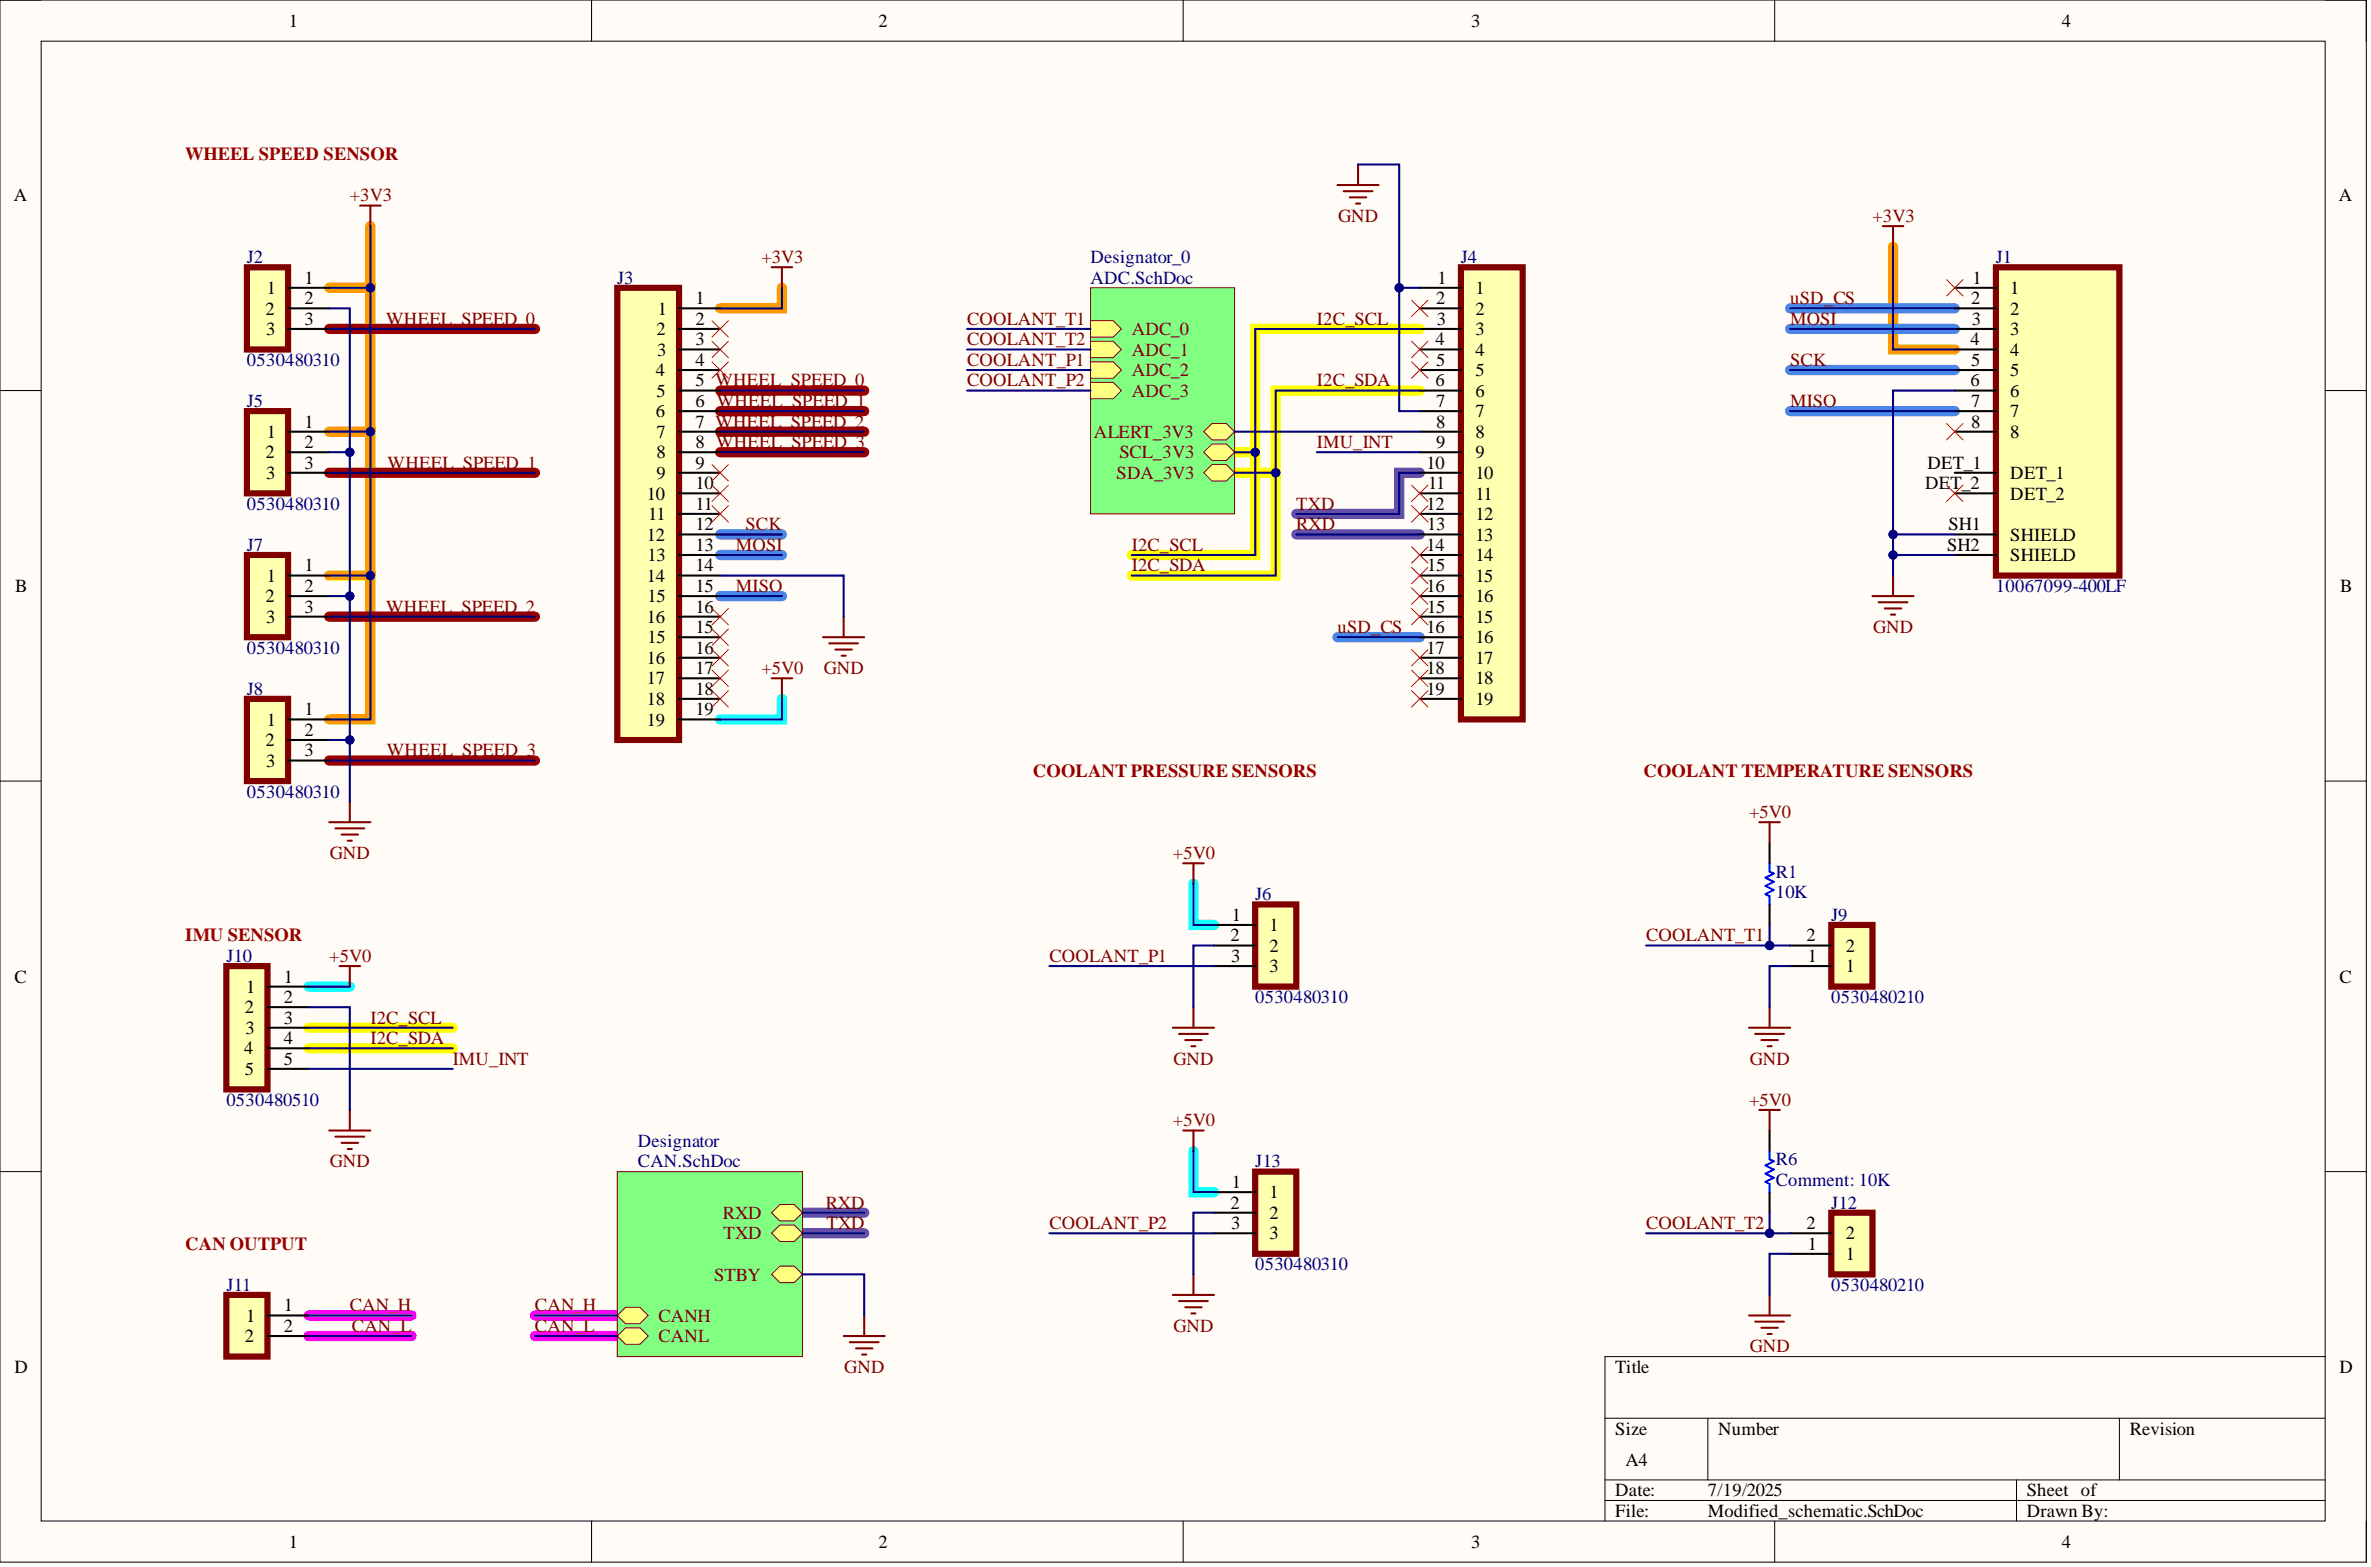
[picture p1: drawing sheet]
<svg xmlns="http://www.w3.org/2000/svg" width="292mm" height="193mm" viewBox="0 0 292 193" stroke-linecap="round" stroke-linejoin="round" font-family="sans-serif">
<defs><g id="words">
<g font-size="2.3">
<text x="35.6" y="3.3">1</text>
<text x="108.2" y="3.3">2</text>
<text x="181.3" y="3.3">3</text>
<text x="254" y="3.3">4</text>
<text x="1.7" y="24.8">A</text>
<text x="288.1" y="24.8">A</text>
<text x="37.5" y="34.9">1</text>
<text x="177.1" y="34.9">1</text>
<text x="243" y="34.9">1</text>
<text x="32.7" y="38.7">2</text>
<text x="32.8" y="41.3">3</text>
<text x="32.9" y="36.2">1</text>
<text x="37.5" y="37.5">2</text>
<text x="37.5" y="40">3</text>
<text x="80.9" y="41.3">2</text>
<text x="81" y="38.7">1</text>
<text x="85.7" y="37.5">1</text>
<text x="85.7" y="40">2</text>
<text x="176.9" y="37.5">2</text>
<text x="177" y="40">3</text>
<text x="181.8" y="36.2">1</text>
<text x="181.8" y="38.7">2</text>
<text x="181.8" y="41.3">3</text>
<text x="242.9" y="37.5">2</text>
<text x="242.9" y="40">3</text>
<text x="247.7" y="36.2">1</text>
<text x="247.7" y="38.7">2</text>
<text x="247.7" y="41.3">3</text>
<text x="80.8" y="46.3">4</text>
<text x="81" y="43.8">3</text>
<text x="85.7" y="42.5">3</text>
<text x="85.7" y="45.1">4</text>
<text x="85.7" y="47.6">5 WHEEL_SPEED_0</text>
<text x="176.9" y="42.5">4</text>
<text x="176.9" y="47.6">6</text>
<text x="176.9" y="45.1">5</text>
<text x="181.8" y="43.8">4</text>
<text x="181.8" y="46.3">5</text>
<text x="242.8" y="42.5">4</text>
<text x="242.8" y="47.6">6</text>
<text x="242.9" y="45.1">5</text>
<text x="247.7" y="43.8">4</text>
<text x="247.7" y="46.3">5</text>
<text x="32.9" y="53.9">1</text>
<text x="37.5" y="52.7">1</text>
<text x="80.8" y="51.4">6</text>
<text x="80.9" y="48.9">5</text>
<text x="80.9" y="53.9">7</text>
<text x="85.7" y="50.1">6 WHEEL_SPEED_1</text>
<text x="85.7" y="52.7">7 WHEEL_SPEED_2</text>
<text x="176.9" y="50.1">7</text>
<text x="176.9" y="52.7">8</text>
<text x="181.8" y="48.9">6</text>
<text x="181.8" y="51.4">7</text>
<text x="181.8" y="53.9">8</text>
<text x="242.9" y="50.1">7</text>
<text x="242.9" y="52.7">8</text>
<text x="247.7" y="48.9">6</text>
<text x="247.7" y="51.4">7</text>
<text x="247.7" y="53.9">8</text>
<text x="32.7" y="56.5">2</text>
<text x="32.8" y="59">3</text>
<text x="37.5" y="55.2">2</text>
<text x="37.5" y="57.7">3</text>
<text x="80.9" y="56.5">8</text>
<text x="80.9" y="59">9</text>
<text x="85.7" y="55.2">8 WHEEL_SPEED_3</text>
<text x="85.7" y="57.7">9</text>
<text x="175.8" y="57.7">10</text>
<text x="176.9" y="55.2">9</text>
<text x="181.8" y="56.5">9</text>
<text x="181.8" y="59">10</text>
<text x="237.4" y="57.7">DET_1</text>
<text x="247.7" y="59">DET_1</text>
<text x="79.7" y="61.5">10</text>
<text x="79.9" y="64">11</text>
<text x="85.7" y="60.2">10</text>
<text x="85.7" y="62.8">11</text>
<text x="85.7" y="65.3">12</text>
<text x="175.8" y="62.8">12</text>
<text x="175.8" y="65.3">13</text>
<text x="175.9" y="60.2">11</text>
<text x="181.8" y="61.5">11</text>
<text x="181.8" y="64">12</text>
<text x="237.2" y="60.2">DET_2</text>
<text x="240.1" y="65.3">SH1</text>
<text x="247.7" y="61.5">DET_2</text>
<text x="32.9" y="71.6">1</text>
<text x="37.5" y="70.4">1</text>
<text x="79.7" y="66.6">12</text>
<text x="79.7" y="71.6">14</text>
<text x="79.8" y="69.1">13</text>
<text x="85.7" y="67.8">13</text>
<text x="85.7" y="70.4">14</text>
<text x="175.8" y="67.8">14</text>
<text x="175.8" y="70.4">15</text>
<text x="181.8" y="66.6">13</text>
<text x="181.8" y="69.1">14</text>
<text x="181.8" y="71.6">15</text>
<text x="239.9" y="67.8">SH2</text>
<text x="247.7" y="66.6">SHIELD</text>
<text x="247.7" y="69.1">SHIELD</text>
<text x="1.9" y="72.9">B</text>
<text x="32.7" y="74.2">2</text>
<text x="32.8" y="76.7">3</text>
<text x="37.5" y="72.9">2</text>
<text x="37.5" y="75.4">3</text>
<text x="79.7" y="76.7">16</text>
<text x="79.8" y="74.2">15</text>
<text x="85.7" y="72.9">15</text>
<text x="85.7" y="75.4">16</text>
<text x="85.7" y="78">15</text>
<text x="175.8" y="72.9">16</text>
<text x="175.8" y="78">16</text>
<text x="175.8" y="75.4">15</text>
<text x="181.8" y="74.2">16</text>
<text x="181.8" y="76.7">15</text>
<text x="288.3" y="72.9">B</text>
<text x="79.7" y="81.8">16</text>
<text x="79.8" y="79.2">15</text>
<text x="85.7" y="80.5">16</text>
<text x="85.7" y="83">17</text>
<text x="175.8" y="80.5">17</text>
<text x="175.8" y="83">18</text>
<text x="181.8" y="79.2">16</text>
<text x="181.8" y="81.8">17</text>
<text x="32.9" y="89.4">1</text>
<text x="37.5" y="88.1">1</text>
<text x="79.7" y="84.3">17</text>
<text x="79.7" y="86.8">18</text>
<text x="79.7" y="89.4">19</text>
<text x="85.7" y="85.6">18</text>
<text x="85.7" y="88.1">19</text>
<text x="175.8" y="85.6">19</text>
<text x="181.8" y="84.3">18</text>
<text x="181.8" y="86.8">19</text>
<text x="32.7" y="91.9">2</text>
<text x="32.8" y="94.4">3</text>
<text x="37.5" y="90.6">2</text>
<text x="37.5" y="93.2">3</text>
<text x="151.8" y="113.4">1</text>
<text x="151.6" y="115.9">2</text>
<text x="151.7" y="118.5">3</text>
<text x="156.4" y="114.7">1</text>
<text x="156.4" y="117.2">2</text>
<text x="156.4" y="119.7">3</text>
<text x="222.6" y="115.9">2</text>
<text x="222.7" y="118.5">1</text>
<text x="227.4" y="119.7">1</text>
<text x="227.4" y="117.2">2</text>
<text x="1.8" y="121">C</text>
<text x="30.2" y="124.8">2</text>
<text x="30.3" y="122.3">1</text>
<text x="35" y="121">1</text>
<text x="35" y="123.5">2</text>
<text x="288.2" y="121">C</text>
<text x="30.1" y="129.9">4</text>
<text x="30.3" y="127.3">3</text>
<text x="35" y="126.1">3</text>
<text x="35" y="128.6">4</text>
<text x="35" y="131.1">5</text>
<text x="30.2" y="132.4">5</text>
<text x="151.6" y="148.8">2</text>
<text x="151.8" y="146.3">1</text>
<text x="156.4" y="147.6">1</text>
<text x="151.7" y="151.4">3</text>
<text x="156.4" y="150.1">2</text>
<text x="156.4" y="152.6">3</text>
<text x="222.6" y="151.4">2</text>
<text x="222.7" y="153.9">1</text>
<text x="227.4" y="155.2">1</text>
<text x="227.4" y="152.6">2</text>
<text x="35" y="161.5">1</text>
<text x="30.2" y="165.3">2</text>
<text x="30.3" y="162.8">1</text>
<text x="35" y="164">2</text>
<text x="1.8" y="169.1">D</text>
<text x="199" y="169.1">Title</text>
<text x="288.2" y="169.1">D</text>
<text x="199" y="176.7">Size</text>
<text x="211.7" y="176.7">Number</text>
<text x="262.4" y="176.7">Revision</text>
<text x="199" y="184.3">Date:</text>
<text x="200.3" y="180.5">A4</text>
<text x="210.4" y="184.3">7/19/2025</text>
<text x="249.7" y="184.3">Sheet of</text>
<text x="35.6" y="190.6">1</text>
<text x="108.2" y="190.6">2</text>
<text x="181.3" y="190.6">3</text>
<text x="199" y="186.8">File:</text>
<text x="210.4" y="186.8">Modified_schematic.SchDoc</text>
<text x="249.7" y="186.8">Drawn By:</text>
<text x="254" y="190.6">4</text>
</g>
<g font-size="2.3" fill="#980000">
<text x="22.8" y="19.7">WHEEL SPEED SENSOR</text>
<text x="127.3" y="95.7">COOLANT PRESSURE SENSORS</text>
<text x="202.5" y="95.7">COOLANT TEMPERATURE SENSORS</text>
<text x="22.8" y="115.9">IMU SENSOR</text>
<text x="22.8" y="153.9">CAN OUTPUT</text>
</g>
<g font-size="2.3" fill="#800000">
<text x="43.1" y="24.8">+3V3</text>
<text x="164.9" y="27.3">GND</text>
<text x="230.7" y="27.3">+3V3</text>
<text x="93.8" y="32.4">+3V3</text>
<text x="47.6" y="40">WHEEL_SPEED_0</text>
<text x="119.1" y="40">COOLANT_T1</text>
<text x="139.4" y="41.3">ADC_0</text>
<text x="162.2" y="40">I2C_SCL</text>
<text x="220.5" y="37.5">uSD_CS</text>
<text x="220.5" y="40">MOSI</text>
<text x="119.1" y="42.5">COOLANT_T2</text>
<text x="119.1" y="45.1">COOLANT_P1</text>
<text x="119.1" y="47.6">COOLANT_P2</text>
<text x="139.4" y="43.8">ADC_1</text>
<text x="139.4" y="46.3">ADC_2</text>
<text x="162.2" y="47.6">I2C_SDA</text>
<text x="220.5" y="45.1">SCK</text>
<text x="134.8" y="53.9">ALERT_3V3</text>
<text x="139.4" y="48.9">ADC_3</text>
<text x="220.5" y="50.1">MISO</text>
<text x="47.7" y="57.7">WHEEL_SPEED_1</text>
<text x="137.6" y="59">SDA_3V3</text>
<text x="137.9" y="56.5">SCL_3V3</text>
<text x="162.2" y="55.2">IMU_INT</text>
<text x="91.9" y="65.3">SCK</text>
<text x="159.7" y="62.8">TXD</text>
<text x="159.7" y="65.3">RXD</text>
<text x="90.7" y="67.8">MOSI</text>
<text x="139.4" y="67.8">I2C_SCL</text>
<text x="139.4" y="70.4">I2C_SDA</text>
<text x="47.6" y="75.4">WHEEL_SPEED_2</text>
<text x="90.7" y="72.9">MISO</text>
<text x="164.8" y="78">uSD_CS</text>
<text x="230.8" y="78">GND</text>
<text x="93.8" y="83">+5V0</text>
<text x="101.5" y="83">GND</text>
<text x="47.7" y="93.2">WHEEL_SPEED_3</text>
<text x="215.5" y="100.7">+5V0</text>
<text x="40.6" y="105.8">GND</text>
<text x="144.5" y="105.8">+5V0</text>
<text x="40.6" y="118.5">+5V0</text>
<text x="129.3" y="118.5">COOLANT_P1</text>
<text x="202.8" y="115.9">COOLANT_T1</text>
<text x="45.6" y="126.1">I2C_SCL</text>
<text x="45.6" y="128.6">I2C_SDA</text>
<text x="55.8" y="131.1">IMU_INT</text>
<text x="144.6" y="131.1">GND</text>
<text x="215.6" y="131.1">GND</text>
<text x="215.5" y="136.2">+5V0</text>
<text x="40.6" y="143.8">GND</text>
<text x="144.5" y="138.7">+5V0</text>
<text x="101.7" y="148.8">RXD</text>
<text x="89.1" y="150.1">RXD</text>
<text x="89.1" y="152.6">TXD</text>
<text x="101.8" y="151.4">TXD</text>
<text x="129.3" y="151.4">COOLANT_P2</text>
<text x="202.8" y="151.4">COOLANT_T2</text>
<text x="43.1" y="161.5">CAN_H</text>
<text x="65.9" y="161.5">CAN_H</text>
<text x="88" y="157.7">STBY</text>
<text x="43.3" y="164">CAN_L</text>
<text x="65.9" y="164">CAN_L</text>
<text x="81.1" y="162.8">CANH</text>
<text x="81.1" y="165.3">CANL</text>
<text x="144.6" y="164">GND</text>
<text x="215.6" y="166.6">GND</text>
<text x="104" y="169.1">GND</text>
</g>
<g font-size="2.3" fill="#000080">
<text x="30.4" y="32.4">J2</text>
<text x="76" y="34.9">J3</text>
<text x="134.4" y="32.4">Designator_0</text>
<text x="134.4" y="34.9">ADC.SchDoc</text>
<text x="180" y="32.4">J4</text>
<text x="245.9" y="32.4">J1</text>
<text x="30.4" y="45.1">0530480310</text>
<text x="30.4" y="50.1">J5</text>
<text x="30.4" y="62.8">0530480310</text>
<text x="30.4" y="67.8">J7</text>
<text x="245.9" y="72.9">10067099-400LF</text>
<text x="30.4" y="80.5">0530480310</text>
<text x="30.4" y="85.6">J8</text>
<text x="30.4" y="98.2">0530480310</text>
<text x="154.6" y="110.9">J6</text>
<text x="218.8" y="108.1">R1</text>
<text x="218.8" y="110.6">10K</text>
<text x="225.6" y="113.4">J9</text>
<text x="27.9" y="118.5">J10</text>
<text x="154.6" y="123.5">0530480310</text>
<text x="225.6" y="123.5">0530480210</text>
<text x="27.9" y="136.2">0530480510</text>
<text x="78.6" y="141.2">Designator</text>
<text x="78.6" y="143.8">CAN.SchDoc</text>
<text x="154.6" y="143.8">J13</text>
<text x="218.8" y="143.5">R6</text>
<text x="218.8" y="146.1">Comment: 10K</text>
<text x="225.6" y="148.8">J12</text>
<text x="27.9" y="159">J11</text>
<text x="154.6" y="156.4">0530480310</text>
<text x="225.6" y="159">0530480210</text>
</g>
</g></defs>
<path d="M0 0h291.5v192.4h-291.5z" fill-rule="evenodd" fill="#fffcf8"/>
<path d="M0 0h291.5v192.4h-291.5z" fill="none" stroke="#000" stroke-width=".12"/>
<path d="M5.1 5.1h281.4v182.2h-281.4z" fill-rule="evenodd" fill="#fffcf8"/>
<g fill="none" stroke="#000" stroke-width=".12">
<path d="M0 0h5.1M5.1 5.1h281.4v182.2h-281.4zM72.9 0v5.1M145.8 0v5.1M218.6 0v5.1M286.5 0h5v5.1M0 48.1h5.1M286.5 48.1h5M0 96.2h5.1M286.5 96.2h5M0 144.3h5.1M286.5 144.3h5"/>
<path d="M197.7 174.7h88.8M210.4 174.7v7.5M261.1 174.7v7.5M286.5 167.1h-88.8v20.2M72.9 187.3v5.1M145.8 187.3v5.1M197.7 182.2h88.8M197.7 184.8h88.8M218.6 187.3v5.1M248.4 182.2v5.1M291.5 187.3v5.1"/>
</g>
<path d="M40.6 35.4h5v17.8M45.6 27.8v7.6M96.3 35.4v2.6h-7.6M233.2 30.4v12.6h7.6M40.6 53.2h5v17.7M40.6 70.9h5v17.7h-5" fill="none" stroke="#f90" stroke-width="1.3"/>
<path d="M220.5 38h20.3M220.5 40.5h20.3M220.5 45.6h20.3M220.5 50.6h20.3M88.7 65.8h7.6M88.7 68.3h7.6M88.7 73.4h7.6M164.8 78.5h10.1" fill="none" stroke="#4a86e8" stroke-width="1.3"/>
<path d="M96.3 86.1v2.5h-7.6M147 108.8v5.1h2.6M38 121.5h5.1M147 141.7v5.1h2.6" fill="none" stroke="#0ff" stroke-width="1.3"/>
<path d="M40.6 40.5h25.3M40.6 58.2h25.3M88.7 48.1h17.8M88.7 50.6h17.8M88.7 53.2h17.8M88.7 55.7h17.8M40.6 75.9h25.3M40.6 93.7h25.3" fill="none" stroke="#980000" stroke-width="1.3"/>
<path d="M38 162h12.7M38 164.5h12.7M65.9 162h10.1M65.9 164.5h10.1" fill="none" stroke="#f0f" stroke-width="1.3"/>
<path d="M174.9 58.2h-2.5v5.1h-12.7M159.7 65.8h15.2M98.9 149.3h7.6M98.9 151.9h7.6" fill="none" stroke="#674ea7" stroke-width="1.3"/>
<path d="M154.6 55.7v12.6h-15.2M157.2 58.2v12.7h-17.8M174.9 40.5h-20.3v15.2h-2.5M174.9 48.1h-17.7v10.1h-5.1M38 126.6h17.8M38 129.1h17.8" fill="none" stroke="#ff0" stroke-width="1.3"/>
<path d="M180 32.9h7.6v55.7h-7.6z" fill-rule="evenodd" fill="#ffffb0"/>
<path d="M180 32.9h7.6v55.7h-7.6z" fill="none" stroke="#800000" stroke-width=".76"/>
<g fill="none" stroke="#000" stroke-width=".25">
<path d="M174.9 35.4h5.1M174.9 38h5.1M174.9 40.5h5.1M174.9 43h5.1M174.9 45.6h5.1M174.9 48.1h5.1M174.9 50.6h5.1M174.9 53.2h5.1M174.9 55.7h5.1M174.9 58.2h5.1M174.9 60.8h5.1M174.9 63.3h5.1"/>
<path d="M174.9 65.8h5.1M174.9 68.3h5.1M174.9 70.9h5.1M174.9 73.4h5.1M174.9 75.9h5.1M174.9 78.5h5.1M174.9 81h5.1M174.9 83.5h5.1M174.9 86.1h5.1"/>
</g>
<path d="M76 35.4h7.7v55.7h-7.7z" fill-rule="evenodd" fill="#ffffb0"/>
<path d="M76 35.4h7.7v55.7h-7.7z" fill="none" stroke="#800000" stroke-width=".76"/>
<g fill="none" stroke="#000" stroke-width=".25">
<path d="M83.7 38h5M83.7 40.5h5M83.7 43h5M83.7 45.6h5M83.7 48.1h5M83.7 50.6h5M83.7 53.2h5M83.7 55.7h5M83.7 58.2h5M83.7 60.8h5M83.7 63.3h5M83.7 65.8h5"/>
<path d="M83.7 68.3h5M83.7 70.9h5M83.7 73.4h5M83.7 75.9h5M83.7 78.5h5M83.7 81h5M83.7 83.5h5M83.7 86.1h5M83.7 88.6h5"/>
</g>
<path d="M225.6 113.9h5.1v7.6h-5.1z" fill-rule="evenodd" fill="#ffffb0"/>
<path d="M225.6 113.9h5.1v7.6h-5.1z" fill="none" stroke="#800000" stroke-width=".76"/>
<path d="M220.5 119h5.1M220.5 116.4h5.1" fill="none" stroke="#000" stroke-width=".25"/>
<path d="M154.6 111.4h5.1v10.1h-5.1z" fill-rule="evenodd" fill="#ffffb0"/>
<path d="M154.6 111.4h5.1v10.1h-5.1z" fill="none" stroke="#800000" stroke-width=".76"/>
<path d="M149.6 113.9h5M149.6 116.4h5M149.6 119h5" fill="none" stroke="#000" stroke-width=".25"/>
<path d="M27.9 119h5.1v15.2h-5.1z" fill-rule="evenodd" fill="#ffffb0"/>
<path d="M27.9 119h5.1v15.2h-5.1z" fill="none" stroke="#800000" stroke-width=".76"/>
<path d="M33 121.5h5M33 124h5M33 126.6h5M33 129.1h5M33 131.6h5" fill="none" stroke="#000" stroke-width=".25"/>
<path d="M30.4 32.9h5.1v10.1h-5.1z" fill-rule="evenodd" fill="#ffffb0"/>
<path d="M30.4 32.9h5.1v10.1h-5.1z" fill="none" stroke="#800000" stroke-width=".76"/>
<path d="M35.5 35.4h5.1M35.5 38h5.1M35.5 40.5h5.1" fill="none" stroke="#000" stroke-width=".25"/>
<path d="M30.4 50.6h5.1v10.2h-5.1z" fill-rule="evenodd" fill="#ffffb0"/>
<path d="M30.4 50.6h5.1v10.2h-5.1z" fill="none" stroke="#800000" stroke-width=".76"/>
<path d="M35.5 53.2h5.1M35.5 55.7h5.1M35.5 58.2h5.1" fill="none" stroke="#000" stroke-width=".25"/>
<path d="M30.4 68.3h5.1v10.2h-5.1z" fill-rule="evenodd" fill="#ffffb0"/>
<path d="M30.4 68.3h5.1v10.2h-5.1z" fill="none" stroke="#800000" stroke-width=".76"/>
<path d="M35.5 70.9h5.1M35.5 73.4h5.1M35.5 75.9h5.1" fill="none" stroke="#000" stroke-width=".25"/>
<path d="M30.4 86.1h5.1v10.1h-5.1z" fill-rule="evenodd" fill="#ffffb0"/>
<path d="M30.4 86.1h5.1v10.1h-5.1z" fill="none" stroke="#800000" stroke-width=".76"/>
<path d="M35.5 88.6h5.1M35.5 91.1h5.1M35.5 93.7h5.1" fill="none" stroke="#000" stroke-width=".25"/>
<path d="M245.9 32.9h15.2v38h-15.2z" fill-rule="evenodd" fill="#ffffb0"/>
<path d="M245.9 32.9h15.2v38h-15.2z" fill="none" stroke="#800000" stroke-width=".76"/>
<path d="M240.8 35.4h5.1M240.8 38h5.1M240.8 40.5h5.1M240.8 43h5.1M240.8 45.6h5.1M240.8 48.1h5.1M240.8 50.6h5.1M240.8 53.2h5.1M240.8 58.2h5.1M240.8 60.8h5.1M240.8 65.8h5.1M240.8 68.3h5.1" fill="none" stroke="#000" stroke-width=".25"/>
<path d="M239.8 34.4l2 2.1M241.8 34.4l-2 2.1M239.8 52.1l2 2.1M239.8 59.7l2 2.1M241.8 52.1l-2 2.1M241.8 59.7l-2 2.1" fill="none" stroke="#f00" stroke-width=".12"/>
<path d="M231.9 27.8h2.6M233.2 27.8v2.6M230.7 73.4h5.1M231.4 74.2h3.6M232.2 74.9h2M233 75.7h.5M233.2 70.9v2.5" fill="none" stroke="#800000" stroke-width=".25"/>
<path d="M134.4 35.4h17.7v27.9h-17.7z" fill-rule="evenodd" fill="#80ff80"/>
<path d="M134.4 35.4h17.7v27.9h-17.7z" fill="none" stroke="#800000" stroke-width=".12"/>
<path d="M134.4 39.5h2.7l1.1 1-1.1 1h-2.7z" fill-rule="evenodd" fill="#ffff80"/>
<path d="M134.4 39.5h2.7l1.1 1-1.1 1h-2.7z" fill="none" stroke="#800000" stroke-width=".12"/>
<path d="M134.4 42h2.7l1.1 1-1.1 1h-2.7z" fill-rule="evenodd" fill="#ffff80"/>
<path d="M134.4 42h2.7l1.1 1-1.1 1h-2.7z" fill="none" stroke="#800000" stroke-width=".12"/>
<path d="M148.3 53.2l1-1.1h1.8l1 1.1-1 1h-1.8z" fill-rule="evenodd" fill="#ffff80"/>
<path d="M148.3 53.2l1-1.1h1.8l1 1.1-1 1h-1.8z" fill="none" stroke="#800000" stroke-width=".12"/>
<path d="M148.3 55.7l1-1h1.8l1 1-1 1h-1.8z" fill-rule="evenodd" fill="#ffff80"/>
<path d="M148.3 55.7l1-1h1.8l1 1-1 1h-1.8z" fill="none" stroke="#800000" stroke-width=".12"/>
<path d="M148.3 58.2l1-1h1.8l1 1-1 1h-1.8z" fill-rule="evenodd" fill="#ffff80"/>
<path d="M148.3 58.2l1-1h1.8l1 1-1 1h-1.8z" fill="none" stroke="#800000" stroke-width=".12"/>
<path d="M134.4 44.6h2.7l1.1 1-1.1 1h-2.7z" fill-rule="evenodd" fill="#ffff80"/>
<path d="M134.4 44.6h2.7l1.1 1-1.1 1h-2.7z" fill="none" stroke="#800000" stroke-width=".12"/>
<path d="M134.4 47.1h2.7l1.1 1-1.1 1h-2.7z" fill-rule="evenodd" fill="#ffff80"/>
<path d="M134.4 47.1h2.7l1.1 1-1.1 1h-2.7z" fill="none" stroke="#800000" stroke-width=".12"/>
<path d="M95.1 32.9h2.5M96.3 32.9v2.5M101.4 78.5h5.1M102.2 79.2h3.5M102.9 80h2M103.9 75.9v2.6M95.1 83.5h2.5M96.3 83.5v2.6M103.7 80.7h.5" fill="none" stroke="#800000" stroke-width=".25"/>
<path d="M27.9 159.5h5.1v7.6h-5.1z" fill-rule="evenodd" fill="#ffffb0"/>
<path d="M27.9 159.5h5.1v7.6h-5.1z" fill="none" stroke="#800000" stroke-width=".76"/>
<path d="M33 162h5M33 164.5h5" fill="none" stroke="#000" stroke-width=".25"/>
<path d="M76 144.3h22.9v22.8h-22.9z" fill-rule="evenodd" fill="#80ff80"/>
<path d="M76 144.3h22.9v22.8h-22.9z" fill="none" stroke="#800000" stroke-width=".12"/>
<path d="M95.1 149.3l1-1h1.7l1.1 1-1.1 1.1h-1.7z" fill-rule="evenodd" fill="#ffff80"/>
<path d="M95.1 149.3l1-1h1.7l1.1 1-1.1 1.1h-1.7z" fill="none" stroke="#800000" stroke-width=".12"/>
<path d="M95.1 151.9l1-1h1.7l1.1 1-1.1 1h-1.7z" fill-rule="evenodd" fill="#ffff80"/>
<path d="M95.1 151.9l1-1h1.7l1.1 1-1.1 1h-1.7z" fill="none" stroke="#800000" stroke-width=".12"/>
<path d="M95.1 156.9l1-1h1.7l1.1 1-1.1 1h-1.7z" fill-rule="evenodd" fill="#ffff80"/>
<path d="M95.1 156.9l1-1h1.7l1.1 1-1.1 1h-1.7z" fill="none" stroke="#800000" stroke-width=".12"/>
<path d="M76 162l1.1-1h1.7l1.1 1-1.1 1h-1.7z" fill-rule="evenodd" fill="#ffff80"/>
<path d="M76 162l1.1-1h1.7l1.1 1-1.1 1h-1.7z" fill="none" stroke="#800000" stroke-width=".12"/>
<path d="M76 164.5l1.1-1h1.7l1.1 1-1.1 1h-1.7z" fill-rule="evenodd" fill="#ffff80"/>
<path d="M76 164.5l1.1-1h1.7l1.1 1-1.1 1h-1.7z" fill="none" stroke="#800000" stroke-width=".12"/>
<g fill="none" stroke="#800000" stroke-width=".25">
<path d="M44.4 25.3h2.5M45.6 25.3v2.5M164.8 22.8h5M165.5 23.5h3.6M166.3 24.3h2M167.1 25.1h.5M167.3 20.3v2.5M43.1 98.7v2.6M40.6 101.3h5M41.3 102h3.6M41.8 119h2.6M42.1 102.8h2"/>
<path d="M42.8 103.5h.5M43.1 119v2.5M145.8 106.3h2.5M147 106.3v2.5M216.7 101.3h2.6M218 101.3v2.5M40.6 139.2h5M41.3 140h3.6M43.1 136.7v2.5M144.5 126.6h5.1M145.3 127.3h3.5M146 128.1h2"/>
<path d="M146.8 128.8h.5M147 124v2.6M215.5 126.6h5M216.2 127.3h3.6M217 128.1h2M217.8 128.8h.5M218 124v2.6M42.1 140.7h2M42.8 141.5h.5M103.9 164.5h5.1M104.7 165.3h3.5M105.5 166h2"/>
<path d="M106.2 166.8h.5M106.5 162v2.5"/>
</g>
<path d="M218 103.8v2.5M218 111.4v2.5" fill="none" stroke="#000" stroke-width=".25"/>
<path d="M218 106.3v1l.5 .3-1 .5 1 .5-1 .5 1 .5-1 .5 .5 .3v1" fill="none" stroke="#00f" stroke-width=".25"/>
<g fill="none" stroke="#f00" stroke-width=".12">
<path d="M87.7 39.5l2 2M89.7 39.5l-2 2M173.9 37l2 2M175.9 37l-2 2M87.7 42l2 2M87.7 44.6l2 2M87.7 57.2l2 2M87.7 59.7l2 2.1M89.7 42l-2 2M89.7 44.6l-2 2M89.7 57.2l-2 2M89.7 59.7l-2 2.1"/>
<path d="M173.9 42l2 2M173.9 44.6l2 2M173.9 59.7l2 2.1M175.9 42l-2 2M175.9 44.6l-2 2M175.9 59.7l-2 2.1M87.7 62.3l2 2M87.7 74.9l2 2.1M87.7 77.5l2 2M87.7 80l2 2M89.7 62.3l-2 2M89.7 74.9l-2 2.1"/>
<path d="M89.7 77.5l-2 2M89.7 80l-2 2M173.9 62.3l2 2M173.9 67.3l2 2.1M173.9 69.9l2 2M173.9 72.4l2 2M173.9 74.9l2 2.1M173.9 80l2 2M175.9 62.3l-2 2M175.9 67.3l-2 2.1M175.9 69.9l-2 2M175.9 72.4l-2 2"/>
<path d="M175.9 74.9l-2 2.1M175.9 80l-2 2M87.7 82.5l2 2M87.7 85.1l2 2M89.7 82.5l-2 2M89.7 85.1l-2 2M173.9 82.5l2 2M173.9 85.1l2 2M175.9 82.5l-2 2M175.9 85.1l-2 2"/>
</g>
<path d="M225.6 149.3h5.1v7.6h-5.1z" fill-rule="evenodd" fill="#ffffb0"/>
<path d="M225.6 149.3h5.1v7.6h-5.1z" fill="none" stroke="#800000" stroke-width=".76"/>
<path d="M218 139.2v2.5M218 146.8v2.5M220.5 154.4h5.1M220.5 151.9h5.1" fill="none" stroke="#000" stroke-width=".25"/>
<path d="M216.7 136.7h2.6M218 136.7v2.5M218 159.5v2.5M215.5 162h5M216.2 162.8h3.6M217 163.5h2M217.8 164.3h.5" fill="none" stroke="#800000" stroke-width=".25"/>
<path d="M218 141.7v1.1l.5 .2-1 .5 1 .5-1 .5 1 .5-1 .5 .5 .3v1" fill="none" stroke="#00f" stroke-width=".25"/>
<path d="M154.6 144.3h5.1v10.1h-5.1z" fill-rule="evenodd" fill="#ffffb0"/>
<path d="M154.6 144.3h5.1v10.1h-5.1z" fill="none" stroke="#800000" stroke-width=".76"/>
<path d="M149.6 146.8h5M149.6 149.3h5M149.6 151.9h5" fill="none" stroke="#000" stroke-width=".25"/>
<path d="M145.8 139.2h2.5M147 139.2v2.5M144.5 159.5h5.1M147 156.9v2.6M145.3 160.2h3.5M146 161h2M146.8 161.7h.5" fill="none" stroke="#800000" stroke-width=".25"/>
<path d="M233.2 65.8h7.6" fill="none" stroke="#000080" stroke-width=".25"/>
<circle cx="233.2" cy="65.8" r=".51" fill="#000080"/>
<circle cx="233.2" cy="65.8" r=".51" fill="none" stroke="#000080" stroke-width=".12"/>
<path d="M233.2 68.3h7.6" fill="none" stroke="#000080" stroke-width=".25"/>
<circle cx="233.2" cy="68.3" r=".51" fill="#000080"/>
<circle cx="233.2" cy="68.3" r=".51" fill="none" stroke="#000080" stroke-width=".12"/>
<path d="M96.3 35.4v2.6h-7.6M220.5 38h20.3M233.2 30.4v12.6h7.6M220.5 40.5h20.3M220.5 45.6h20.3M220.5 50.6h20.3M240.8 48.1h-7.6v22.8M96.3 86.1v2.5h-7.6" fill="none" stroke="#000080" stroke-width=".25"/>
<circle cx="233.2" cy="65.8" r=".51" fill="#000080"/>
<circle cx="233.2" cy="65.8" r=".51" fill="none" stroke="#000080" stroke-width=".12"/>
<circle cx="233.2" cy="68.3" r=".51" fill="#000080"/>
<circle cx="233.2" cy="68.3" r=".51" fill="none" stroke="#000080" stroke-width=".12"/>
<path d="M40.6 38h2.5v17.7h-2.5" fill="none" stroke="#000080" stroke-width=".25"/>
<circle cx="43.1" cy="55.7" r=".51" fill="#000080"/>
<circle cx="43.1" cy="55.7" r=".51" fill="none" stroke="#000080" stroke-width=".12"/>
<path d="M43.1 55.7v17.7h-2.5" fill="none" stroke="#000080" stroke-width=".25"/>
<circle cx="43.1" cy="55.7" r=".51" fill="#000080"/>
<circle cx="43.1" cy="55.7" r=".51" fill="none" stroke="#000080" stroke-width=".12"/>
<circle cx="43.1" cy="73.4" r=".51" fill="#000080"/>
<circle cx="43.1" cy="73.4" r=".51" fill="none" stroke="#000080" stroke-width=".12"/>
<path d="M43.1 73.4v17.7h-2.5" fill="none" stroke="#000080" stroke-width=".25"/>
<circle cx="43.1" cy="73.4" r=".51" fill="#000080"/>
<circle cx="43.1" cy="73.4" r=".51" fill="none" stroke="#000080" stroke-width=".12"/>
<circle cx="43.1" cy="91.1" r=".51" fill="#000080"/>
<circle cx="43.1" cy="91.1" r=".51" fill="none" stroke="#000080" stroke-width=".12"/>
<path d="M43.1 91.1v7.6" fill="none" stroke="#000080" stroke-width=".25"/>
<circle cx="43.1" cy="91.1" r=".51" fill="#000080"/>
<circle cx="43.1" cy="91.1" r=".51" fill="none" stroke="#000080" stroke-width=".12"/>
<path d="M40.6 70.9h5v17.7h-5" fill="none" stroke="#000080" stroke-width=".25"/>
<circle cx="45.6" cy="70.9" r=".51" fill="#000080"/>
<circle cx="45.6" cy="70.9" r=".51" fill="none" stroke="#000080" stroke-width=".12"/>
<path d="M40.6 53.2h5v17.7" fill="none" stroke="#000080" stroke-width=".25"/>
<circle cx="45.6" cy="70.9" r=".51" fill="#000080"/>
<circle cx="45.6" cy="70.9" r=".51" fill="none" stroke="#000080" stroke-width=".12"/>
<circle cx="45.6" cy="53.2" r=".51" fill="#000080"/>
<circle cx="45.6" cy="53.2" r=".51" fill="none" stroke="#000080" stroke-width=".12"/>
<path d="M40.6 35.4h5v17.8" fill="none" stroke="#000080" stroke-width=".25"/>
<circle cx="45.6" cy="53.2" r=".51" fill="#000080"/>
<circle cx="45.6" cy="53.2" r=".51" fill="none" stroke="#000080" stroke-width=".12"/>
<circle cx="45.6" cy="35.4" r=".51" fill="#000080"/>
<circle cx="45.6" cy="35.4" r=".51" fill="none" stroke="#000080" stroke-width=".12"/>
<path d="M45.6 27.8v7.6" fill="none" stroke="#000080" stroke-width=".25"/>
<circle cx="45.6" cy="35.4" r=".51" fill="#000080"/>
<circle cx="45.6" cy="35.4" r=".51" fill="none" stroke="#000080" stroke-width=".12"/>
<path d="M40.6 40.5h25.3M40.6 58.2h25.3M40.6 75.9h25.3M40.6 93.7h25.3M129.3 119h20.3M147 108.8v5.1h2.6M149.6 116.4h-2.6v7.6M218 113.9v2.5h2.5M220.5 119h-2.5v5M38 162h12.7M38 164.5h12.7M65.9 162h10.1" fill="none" stroke="#000080" stroke-width=".25"/>
<circle cx="218" cy="116.4" r=".51" fill="#000080"/>
<circle cx="218" cy="116.4" r=".51" fill="none" stroke="#000080" stroke-width=".12"/>
<path d="M202.8 116.4h15.2" fill="none" stroke="#000080" stroke-width=".25"/>
<circle cx="218" cy="116.4" r=".51" fill="#000080"/>
<circle cx="218" cy="116.4" r=".51" fill="none" stroke="#000080" stroke-width=".12"/>
<g fill="none" stroke="#000080" stroke-width=".25">
<path d="M167.3 20.3h5.1v30.3h2.5M88.7 48.1h17.8M88.7 50.6h17.8M88.7 53.2h17.8M88.7 55.7h17.8M119.1 40.5h15.3M119.1 43h15.3M152.1 53.2h22.8M162.2 55.7h12.7M174.9 58.2h-2.5v5.1h-12.7M88.7 70.9h15.2v5M88.7 65.8h7.6"/>
<path d="M88.7 68.3h7.6M88.7 73.4h7.6M159.7 65.8h15.2M164.8 78.5h10.1M38 124h5.1v12.7M38 121.5h5.1M38 131.6h17.8M98.9 156.9h7.6v5.1M98.9 149.3h7.6M98.9 151.9h7.6M65.9 164.5h10.1"/>
</g>
<circle cx="172.4" cy="35.4" r=".51" fill="#000080"/>
<circle cx="172.4" cy="35.4" r=".51" fill="none" stroke="#000080" stroke-width=".12"/>
<path d="M172.4 35.4h2.5" fill="none" stroke="#000080" stroke-width=".25"/>
<circle cx="172.4" cy="35.4" r=".51" fill="#000080"/>
<circle cx="172.4" cy="35.4" r=".51" fill="none" stroke="#000080" stroke-width=".12"/>
<path d="M174.9 40.5h-20.3v15.2h-2.5" fill="none" stroke="#000080" stroke-width=".25"/>
<circle cx="154.6" cy="55.7" r=".51" fill="#000080"/>
<circle cx="154.6" cy="55.7" r=".51" fill="none" stroke="#000080" stroke-width=".12"/>
<path d="M174.9 48.1h-17.7v10.1h-5.1" fill="none" stroke="#000080" stroke-width=".25"/>
<circle cx="157.2" cy="58.2" r=".51" fill="#000080"/>
<circle cx="157.2" cy="58.2" r=".51" fill="none" stroke="#000080" stroke-width=".12"/>
<path d="M154.6 55.7v12.6h-15.2" fill="none" stroke="#000080" stroke-width=".25"/>
<circle cx="154.6" cy="55.7" r=".51" fill="#000080"/>
<circle cx="154.6" cy="55.7" r=".51" fill="none" stroke="#000080" stroke-width=".12"/>
<path d="M157.2 58.2v12.7h-17.8" fill="none" stroke="#000080" stroke-width=".25"/>
<circle cx="157.2" cy="58.2" r=".51" fill="#000080"/>
<circle cx="157.2" cy="58.2" r=".51" fill="none" stroke="#000080" stroke-width=".12"/>
<path d="M38 126.6h17.8M38 129.1h17.8M218 149.3v2.6h2.5M220.5 154.4h-2.5v5.1" fill="none" stroke="#000080" stroke-width=".25"/>
<circle cx="218" cy="151.9" r=".51" fill="#000080"/>
<circle cx="218" cy="151.9" r=".51" fill="none" stroke="#000080" stroke-width=".12"/>
<path d="M202.8 151.9h15.2" fill="none" stroke="#000080" stroke-width=".25"/>
<circle cx="218" cy="151.9" r=".51" fill="#000080"/>
<circle cx="218" cy="151.9" r=".51" fill="none" stroke="#000080" stroke-width=".12"/>
<path d="M119.1 45.6h15.3M119.1 48.1h15.3M129.3 151.9h20.3M147 141.7v5.1h2.6M149.6 149.3h-2.6v7.6" fill="none" stroke="#000080" stroke-width=".25"/>
<use href="#words"/>
</svg>
